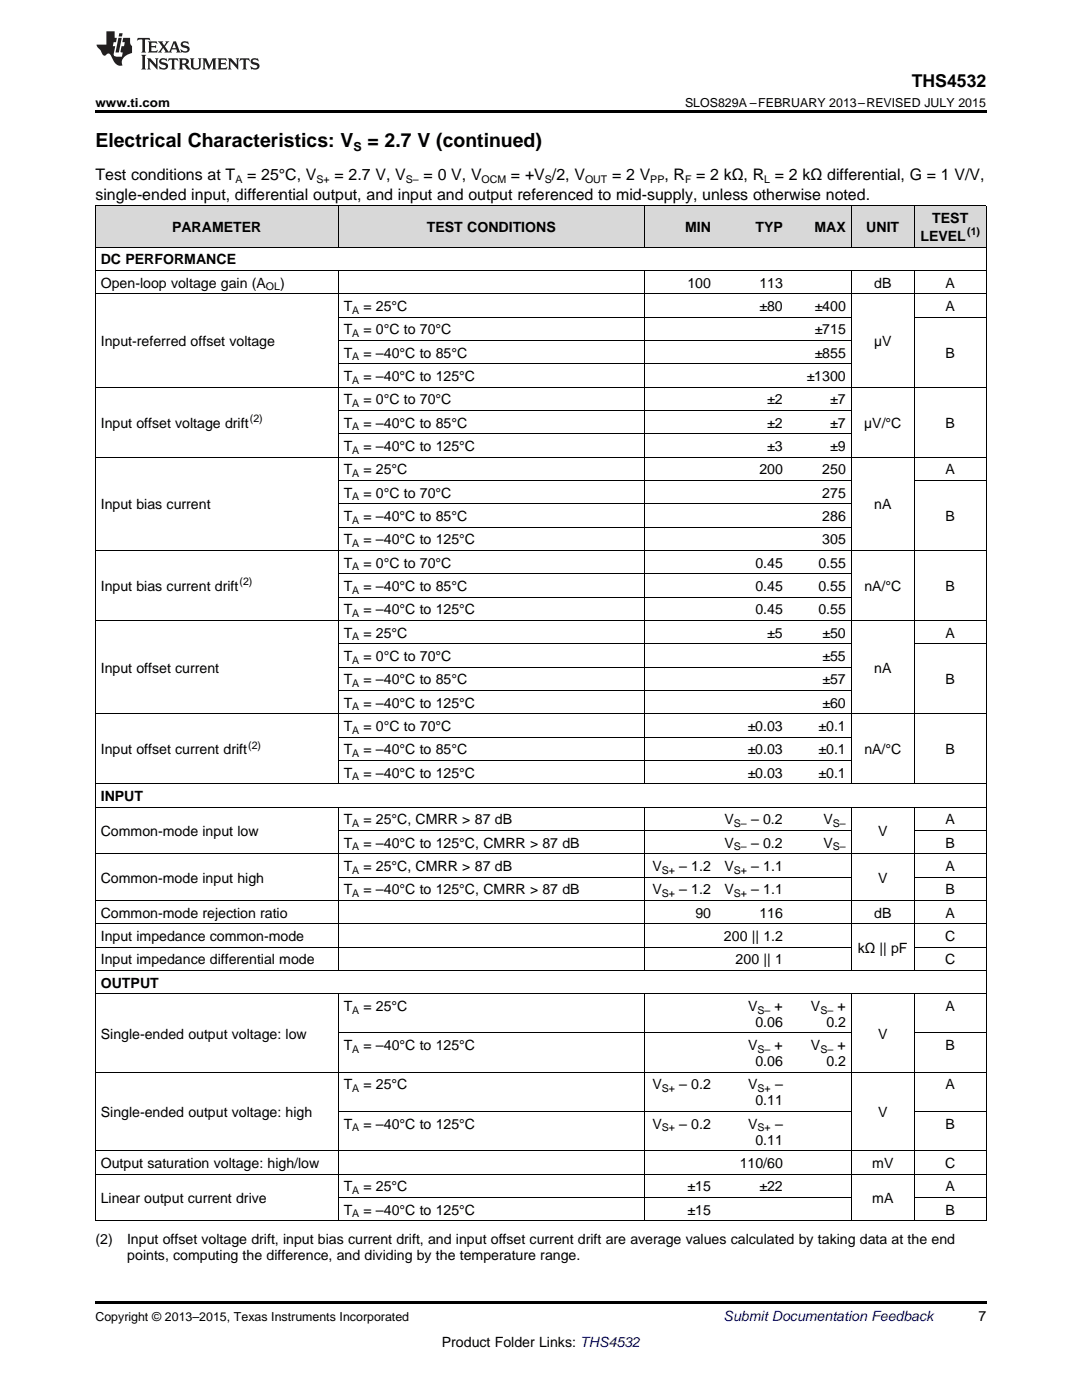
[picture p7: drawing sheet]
<svg xmlns="http://www.w3.org/2000/svg" width="216mm" height="279mm" viewBox="0 0 216 279" stroke-linecap="round" stroke-linejoin="round" font-family="sans-serif">
<defs><g id="words">
<g font-size="3.9">
<text x="19" y="29.3">Electrical Characteristics: V</text>
<text x="73.3" y="29.3">= 2.7 V (continued)</text>
</g>
<text font-size="3.5" x="181.9" y="17.3">THS4532</text>
<g font-size="3.2">
<text x="19" y="36">Test conditions at T</text>
<text x="49.3" y="36">= 25°C, V</text>
<text x="66.7" y="36">= 2.7 V, V</text>
<text x="84.5" y="36">= 0 V, V</text>
<text x="102" y="36">= +V /2, V</text>
<text x="122.1" y="36">= 2 V</text>
<text x="132.6" y="36">, R</text>
<text x="138.9" y="36">= 2 kΩ, R = 2 kΩ differential, G = 1 V/V,</text>
<text x="19" y="39.9">single-ended input, differential output, and input and output referenced to mid-supply, unless otherwise noted.</text>
</g>
<g font-size="2.8">
<text x="34.3" y="46.3">PARAMETER</text>
<text x="85.2" y="46.3">TEST CONDITIONS</text>
<text x="136.7" y="46.3">MIN</text>
<text x="150.7" y="46.3">TYP</text>
<text x="162.5" y="46.3">MAX</text>
<text x="172.9" y="46.3">UNIT</text>
<text x="186" y="44.5">TEST</text>
<text x="20.1" y="52.7">DC PERFORMANCE</text>
<text x="183.7" y="48.1">LEVEL</text>
<text x="20.1" y="57.4">Open-loop voltage gain (A</text>
<text x="55.9" y="57.4">)</text>
<text x="137.2" y="57.4">100</text>
<text x="151.5" y="57.4">113</text>
<text x="174.4" y="57.4">dB</text>
<text x="188.7" y="57.4">A</text>
<text x="68.6" y="62.1">T</text>
<text x="72.5" y="62.1">= 25°C</text>
<text x="151.6" y="62.1">±80</text>
<text x="162.6" y="62.1">±400</text>
<text x="188.7" y="62.1">A</text>
<text x="20.1" y="69">Input-referred offset voltage</text>
<text x="68.6" y="66.7">T</text>
<text x="68.6" y="71.4">T</text>
<text x="72.5" y="66.7">= 0°C to 70°C</text>
<text x="72.5" y="71.4">= –40°C to 85°C</text>
<text x="162.6" y="66.7">±715</text>
<text x="162.6" y="71.4">±855</text>
<text x="174.4" y="69">µV</text>
<text x="188.7" y="71.4">B</text>
<text x="68.6" y="76">T</text>
<text x="72.5" y="76">= –40°C to 125°C</text>
<text x="161" y="76">±1300</text>
<text x="68.6" y="80.7">T</text>
<text x="72.5" y="80.7">= 0°C to 70°C</text>
<text x="153.1" y="80.7">±2</text>
<text x="165.7" y="80.7">±7</text>
<text x="20.1" y="85.3">Input offset voltage drift</text>
<text x="68.6" y="85.3">T</text>
<text x="68.6" y="90">T</text>
<text x="72.5" y="85.3">= –40°C to 85°C</text>
<text x="72.5" y="90">= –40°C to 125°C</text>
<text x="153.1" y="85.3">±2</text>
<text x="153.1" y="90">±3</text>
<text x="165.7" y="85.3">±7</text>
<text x="165.7" y="90">±9</text>
<text x="172.4" y="85.3">µV/°C</text>
<text x="188.7" y="85.3">B</text>
<text x="68.6" y="94.7">T</text>
<text x="72.5" y="94.7">= 25°C</text>
<text x="151.5" y="94.7">200</text>
<text x="164.1" y="94.7">250</text>
<text x="188.7" y="94.7">A</text>
<text x="20.1" y="101.6">Input bias current</text>
<text x="68.6" y="99.3">T</text>
<text x="72.5" y="99.3">= 0°C to 70°C</text>
<text x="164.1" y="99.3">275</text>
<text x="174.4" y="101.6">nA</text>
<text x="68.6" y="104">T</text>
<text x="72.5" y="104">= –40°C to 85°C</text>
<text x="164.1" y="104">286</text>
<text x="188.7" y="104">B</text>
<text x="68.6" y="108.6">T</text>
<text x="68.6" y="113.3">T</text>
<text x="72.5" y="108.6">= –40°C to 125°C</text>
<text x="72.5" y="113.3">= 0°C to 70°C</text>
<text x="150.7" y="113.3">0.45</text>
<text x="163.3" y="113.3">0.55</text>
<text x="164.1" y="108.6">305</text>
<text x="20.1" y="117.9">Input bias current drift</text>
<text x="68.6" y="117.9">T</text>
<text x="72.5" y="117.9">= –40°C to 85°C</text>
<text x="150.7" y="117.9">0.45</text>
<text x="163.3" y="117.9">0.55</text>
<text x="172.5" y="117.9">nA/°C</text>
<text x="188.7" y="117.9">B</text>
<text x="68.6" y="122.6">T</text>
<text x="72.5" y="122.6">= –40°C to 125°C</text>
<text x="150.7" y="122.6">0.45</text>
<text x="163.3" y="122.6">0.55</text>
<text x="68.6" y="127.2">T</text>
<text x="68.6" y="131.9">T</text>
<text x="72.5" y="127.2">= 25°C</text>
<text x="72.5" y="131.9">= 0°C to 70°C</text>
<text x="153.1" y="127.2">±5</text>
<text x="164.1" y="127.2">±50</text>
<text x="164.1" y="131.9">±55</text>
<text x="188.7" y="127.2">A</text>
<text x="20.1" y="134.2">Input offset current</text>
<text x="68.6" y="136.6">T</text>
<text x="72.5" y="136.6">= –40°C to 85°C</text>
<text x="164.1" y="136.6">±57</text>
<text x="174.4" y="134.2">nA</text>
<text x="188.7" y="136.6">B</text>
<text x="68.6" y="141.2">T</text>
<text x="72.5" y="141.2">= –40°C to 125°C</text>
<text x="164.1" y="141.2">±60</text>
<text x="68.6" y="145.9">T</text>
<text x="72.5" y="145.9">= 0°C to 70°C</text>
<text x="149.2" y="145.9">±0.03</text>
<text x="163.3" y="145.9">±0.1</text>
<text x="20.1" y="150.5">Input offset current drift</text>
<text x="68.6" y="150.5">T</text>
<text x="68.6" y="155.2">T</text>
<text x="72.5" y="150.5">= –40°C to 85°C</text>
<text x="72.5" y="155.2">= –40°C to 125°C</text>
<text x="149.2" y="150.5">±0.03</text>
<text x="149.2" y="155.2">±0.03</text>
<text x="163.3" y="150.5">±0.1</text>
<text x="163.3" y="155.2">±0.1</text>
<text x="172.5" y="150.5">nA/°C</text>
<text x="188.7" y="150.5">B</text>
<text x="20.1" y="159.8">INPUT</text>
<text x="20.1" y="166.8">Common-mode input low</text>
<text x="68.6" y="164.5">T</text>
<text x="72.5" y="164.5">= 25°C, CMRR &gt; 87 dB</text>
<text x="144.6" y="164.5">V</text>
<text x="149.9" y="164.5">– 0.2</text>
<text x="164.3" y="164.5">V</text>
<text x="175.2" y="166.8">V</text>
<text x="188.7" y="164.5">A</text>
<text x="68.6" y="169.2">T</text>
<text x="68.6" y="173.8">T</text>
<text x="72.5" y="169.2">= –40°C to 125°C, CMRR &gt; 87 dB</text>
<text x="72.5" y="173.8">= 25°C, CMRR &gt; 87 dB</text>
<text x="130.2" y="173.8">V</text>
<text x="135.5" y="173.8">– 1.2</text>
<text x="144.5" y="173.8">V</text>
<text x="144.6" y="169.2">V</text>
<text x="149.9" y="169.2">– 0.2</text>
<text x="149.9" y="173.8">– 1.1</text>
<text x="164.3" y="169.2">V</text>
<text x="188.7" y="169.2">B</text>
<text x="188.7" y="173.8">A</text>
<text x="20.1" y="176.1">Common-mode input high</text>
<text x="68.6" y="178.5">T</text>
<text x="72.5" y="178.5">= –40°C to 125°C, CMRR &gt; 87 dB</text>
<text x="130.2" y="178.5">V</text>
<text x="135.5" y="178.5">– 1.2</text>
<text x="144.5" y="178.5">V</text>
<text x="149.9" y="178.5">– 1.1</text>
<text x="175.2" y="176.1">V</text>
<text x="188.7" y="178.5">B</text>
<text x="20.1" y="183.1">Common-mode rejection ratio</text>
<text x="138.7" y="183.1">90</text>
<text x="151.5" y="183.1">116</text>
<text x="174.4" y="183.1">dB</text>
<text x="188.7" y="183.1">A</text>
<text x="20.1" y="187.8">Input impedance common-mode</text>
<text x="144.5" y="187.8">200 || 1.2</text>
<text x="171.2" y="190.1">kΩ || pF</text>
<text x="188.6" y="187.8">C</text>
<text x="20.1" y="192.4">Input impedance differential mode</text>
<text x="20.1" y="197.1">OUTPUT</text>
<text x="146.8" y="192.4">200 || 1</text>
<text x="188.6" y="192.4">C</text>
<text x="68.6" y="201.8">T</text>
<text x="72.5" y="201.8">= 25°C</text>
<text x="149.3" y="201.8">V</text>
<text x="154.6" y="201.8">+</text>
<text x="161.8" y="201.8">V</text>
<text x="167.1" y="201.8">+</text>
<text x="188.7" y="201.8">A</text>
<text x="20.1" y="207.3">Single-ended output voltage: low</text>
<text x="68.6" y="209.6">T</text>
<text x="72.5" y="209.6">= –40°C to 125°C</text>
<text x="149.3" y="209.6">V</text>
<text x="150.7" y="204.9">0.06</text>
<text x="154.6" y="209.6">+</text>
<text x="161.8" y="209.6">V</text>
<text x="164.9" y="204.9">0.2</text>
<text x="167.1" y="209.6">+</text>
<text x="175.2" y="207.3">V</text>
<text x="188.7" y="209.6">B</text>
<text x="150.7" y="212.8">0.06</text>
<text x="164.9" y="212.8">0.2</text>
<text x="68.6" y="217.4">T</text>
<text x="72.5" y="217.4">= 25°C</text>
<text x="130.2" y="217.4">V</text>
<text x="135.5" y="217.4">– 0.2</text>
<text x="149.3" y="217.4">V</text>
<text x="150.7" y="220.6">0.11</text>
<text x="154.7" y="217.4">–</text>
<text x="188.7" y="217.4">A</text>
<text x="20.1" y="222.9">Single-ended output voltage: high</text>
<text x="68.6" y="225.2">T</text>
<text x="72.5" y="225.2">= –40°C to 125°C</text>
<text x="130.2" y="225.2">V</text>
<text x="135.5" y="225.2">– 0.2</text>
<text x="149.3" y="225.2">V</text>
<text x="154.7" y="225.2">–</text>
<text x="175.2" y="222.9">V</text>
<text x="188.7" y="225.2">B</text>
<text x="20.1" y="233.1">Output saturation voltage: high/low</text>
<text x="147.6" y="233.1">110/60</text>
<text x="150.7" y="228.4">0.11</text>
<text x="174.1" y="233.1">mV</text>
<text x="188.6" y="233.1">C</text>
<text x="68.6" y="237.7">T</text>
<text x="72.5" y="237.7">= 25°C</text>
<text x="137.2" y="237.7">±15</text>
<text x="151.6" y="237.7">±22</text>
<text x="188.7" y="237.7">A</text>
<text x="20.1" y="240.1">Linear output current drive</text>
<text x="68.6" y="242.4">T</text>
<text x="72.5" y="242.4">= –40°C to 125°C</text>
<text x="137.2" y="242.4">±15</text>
<text x="174.1" y="240.1">mA</text>
<text x="188.7" y="242.4">B</text>
<text x="19" y="248.2">(2)</text>
<text x="25.4" y="248.2">Input offset voltage drift, input bias current drift, and input offset current drift are average values calculated by taking data at the end</text>
<text x="25.4" y="251.4">points, computing the difference, and dividing by the temperature range.</text>
<text x="195.3" y="263.6">7</text>
<text x="88.2" y="268.9">Product Folder Links: THS4532</text>
</g>
<text font-size="2.8" fill="#0000c8" x="144.4" y="263.6">Submit Documentation Feedback</text>
<g font-size="2.5">
<text x="19" y="21.4">www.ti.com</text>
<text x="136.7" y="21.4">SLOS829A –FEBRUARY 2013–REVISED JULY 2015</text>
<text x="70.5" y="30.1">S</text>
<text x="19" y="263.6">Copyright © 2013–2015, Texas Instruments Incorporated</text>
</g>
<g font-size="2.1">
<text x="47" y="36.6">A</text>
<text x="63.2" y="36.6">S+</text>
<text x="81" y="36.6">S–</text>
<text x="96.1" y="36.6">OCM</text>
<text x="108.7" y="36.6">S</text>
<text x="116.7" y="36.6">OUT</text>
<text x="129.8" y="36.6">PP</text>
<text x="136.7" y="36.6">F</text>
<text x="152.5" y="36.6">L</text>
<text x="193" y="47">(1)</text>
<text x="53.1" y="58">OL</text>
<text x="70.3" y="62.6">A</text>
<text x="70.3" y="67.3">A</text>
<text x="70.3" y="71.9">A</text>
<text x="70.3" y="76.6">A</text>
<text x="70.3" y="81.2">A</text>
<text x="49.9" y="84.2">(2)</text>
<text x="70.3" y="85.9">A</text>
<text x="70.3" y="90.6">A</text>
<text x="70.3" y="95.2">A</text>
<text x="70.3" y="99.9">A</text>
<text x="70.3" y="104.5">A</text>
<text x="70.3" y="109.2">A</text>
<text x="70.3" y="113.8">A</text>
<text x="47.8" y="116.8">(2)</text>
<text x="70.3" y="118.5">A</text>
<text x="70.3" y="123.2">A</text>
<text x="70.3" y="127.8">A</text>
<text x="70.3" y="132.5">A</text>
<text x="70.3" y="137.1">A</text>
<text x="70.3" y="141.8">A</text>
<text x="49.5" y="149.4">(2)</text>
<text x="70.3" y="146.4">A</text>
<text x="70.3" y="151.1">A</text>
<text x="70.3" y="155.8">A</text>
<text x="70.3" y="165.1">A</text>
<text x="146.4" y="165.1">S–</text>
<text x="166.2" y="165.1">S–</text>
<text x="70.3" y="169.7">A</text>
<text x="146.4" y="169.7">S–</text>
<text x="166.2" y="169.7">S–</text>
<text x="70.3" y="174.4">A</text>
<text x="70.3" y="179">A</text>
<text x="132" y="174.4">S+</text>
<text x="132" y="179">S+</text>
<text x="146.4" y="174.4">S+</text>
<text x="146.4" y="179">S+</text>
<text x="70.3" y="202.3">A</text>
<text x="151.1" y="202.3">S–</text>
<text x="163.7" y="202.3">S–</text>
<text x="70.3" y="210.1">A</text>
<text x="151.1" y="210.1">S–</text>
<text x="163.7" y="210.1">S–</text>
<text x="70.3" y="218">A</text>
<text x="132" y="218">S+</text>
<text x="151.2" y="218">S+</text>
<text x="70.3" y="225.8">A</text>
<text x="132" y="225.8">S+</text>
<text x="151.2" y="225.8">S+</text>
<text x="70.3" y="238.3">A</text>
<text x="70.3" y="243">A</text>
</g>
</g></defs>
<g fill="#d8d8d8">
<path d="M19 41.1h48.5v8.3h-48.5z"/>
<path d="M67.5 41.1h61.1v8.3h-61.1z"/>
<path d="M128.6 41.1h14.3v8.3h-14.3z"/>
<path d="M142.9 41.1h14.4v8.3h-14.4z"/>
<path d="M157.3 41.1h12.6v8.3h-12.6z"/>
<path d="M169.9 41.1h12.6v8.3h-12.6z"/>
<path d="M182.5 41.1h14.3v8.3h-14.3z"/>
</g>
<path d="M19 22h177.8v.5h-177.8zM19 259.7h177.8v.5h-177.8z" fill="#000"/>
<g fill="none" stroke="#000" stroke-width=".2">
<path d="M19 58.6h177.8M19 54h177.8M19 49.3h177.8M19 41.1h177.8M19.1 41.1v202.6M67.5 41.1v8.3M67.5 54v102.5M128.5 41.1v8.3M128.5 54v102.5M169.8 41.1v8.3M169.8 54v102.5M182.4 41.1v8.3"/>
<path d="M182.4 54v102.5M196.8 41.1v202.6M19 77.2h177.8M67.5 72.6h102.4M67.5 67.9h102.4M67.5 63.3h102.4M182.5 63.3h14.3M19 91.2h177.8M67.5 95.9h102.4M67.5 86.6h102.4M67.5 81.9h102.4M182.5 95.9h14.3"/>
<path d="M19 109.8h177.8M67.5 119.2h102.4M67.5 114.5h102.4M67.5 105.2h102.4M67.5 100.5h102.4M19 123.8h177.8M67.5 137.8h102.4M67.5 133.1h102.4M67.5 128.5h102.4M182.5 128.5h14.3M19 156.4h177.8M19 142.4h177.8"/>
<path d="M67.5 151.7h102.4M67.5 147.1h102.4M19 179.7h177.8M19 170.4h177.8M19 161.1h177.8M67.5 161.1v32.6M67.5 175h102.4M67.5 165.7h102.4M128.5 161.1v32.6M169.8 161.1v32.6M182.4 161.1v32.6M182.5 175h14.3"/>
<path d="M182.5 165.7h14.3M19 198.3h177.8M19 193.7h177.8M19 189h150.9M19 184.3h177.8M67.5 198.4v45.3M128.5 198.4v45.3M169.8 198.4v45.3M182.4 198.4v45.3M182.5 189h14.3M19 214h177.8M67.5 206.1h102.4"/>
<path d="M182.5 206.1h14.3M19 234.3h177.8M19 229.6h177.8M67.5 239h102.4M67.5 221.8h102.4M182.5 239h14.3M182.5 221.8h14.3M19 243.6h177.8"/>
</g>
<g fill="#231f20">
<path d="M27.5 7.6l-.1 .5 .4-.2h.6v.1v2.1l-.2 .4h1l-.3-.4v-2.1l.1-.1h.5l.5 .2-.2-.5zM29.5 8.3l.2 .3v1.5l-.2 .4h1.8l.2-.6a1.04 1.04 0 0 1-1.3 .2v-.7h.6l.3 .2v-.6l-.3 .2h-.6v-.6l.8-.1 .4 .3-.2-.5zM31.5 8.3l.9 1.1-.9 1.1h.8l-.2-.2 .5-.7 .4 .7-.2 .2h1.5l-.1-.2 .1-.4h.9l.1 .4-.2 .2h1l-.3-.3-.7-1.9h-.5l-.9 2-.8-1 .9-1h-.8l.1 .3-.3 .5-.4-.6 .2-.2zM34.7 8.6l.4 1h-.7zM36.3 8.4a.63 .63 0 0 0-.2 .7 .63 .63 0 0 0 .6 .4l.6 .2 .1 .2a.75 .75 0 0 1-.7 .4 .75 .75 0 0 1-.6-.5l.1 .7 .1-.1a1.11 1.11 0 0 0 1.5-.6 1.13 1.13 0 0 0-1.2-.8l-.1-.4a1.04 1.04 0 0 1 1.2 .2l-.2-.5-.1 .1-.5-.2zM28.2 10.9l.2 .4v2.2l-.2 .4h1l-.3-.4v-2.2l.3-.4zM29.3 11.6l.3 .4v1.5l-.3 .4h.8l-.2-.4v-1.3l1.5 1.7v-1.9l.2-.4h-.7l.2 .4v.9l-1.1-1.3zM32 11.8a.62 .62 0 0 0-.2 .7 .62 .62 0 0 0 .6 .4l.6 .1 .1 .3a.76 .76 0 0 1-.7 .3 .76 .76 0 0 1-.6-.4l.1 .7 .1-.1a1.11 1.11 0 0 0 1.5-.6 1.13 1.13 0 0 0-1.2-.8l-.1-.4a1.04 1.04 0 0 1 1.2 .2l-.2-.6-.1 .1-.5-.1zM33.7 11.6l-.2 .6a.61 .61 0 0 1 .8-.3v1.6l-.2 .4h.9l-.2-.4v-1.6a.63 .63 0 0 1 .8 .3l-.2-.6zM35.6 11.6l.3 .4v1.5l-.3 .4h1l-.2-.2v-.8l.5 .2a.76 .76 0 0 0 1.2 .7l-1-1a.58 .58 0 0 0 .6-.5 .58 .58 0 0 0-.5-.6zM36.4 11.9h.1a.45 .45 0 0 1 .5 .1 .45 .45 0 0 1 .1 .5l-.7 .2zM37.9 11.6l.2 .2a2.17 2.17 0 0 0 .3 1.9 .99 .99 0 0 0 1.6-.6v-1.1l.2-.4h-.7l.2 .2a1.92 1.92 0 0 1-.2 1.8 .6 .6 0 0 1-.9-.5v-1.1l.2-.4zM40.4 11.6l.2 .4v1.5l-.2 .4h.7l-.2-.4v-1.4l.8 1.8 .8-1.8v1.4l-.2 .4h.9l-.2-.4v-1.5l.2-.4h-.8l-.6 1.5-.6-1.5zM43.4 11.6l.2 .4v1.5l-.2 .4h1.8l.2-.6a1.04 1.04 0 0 1-1.3 .1v-.6h.5l.4 .2v-.6l-.4 .2h-.5v-.7h.8l.3 .3-.1-.6zM45.5 11.6l.2 .4v1.5l-.2 .4h.7l-.2-.4v-1.3l1.5 1.7v-1.9l.2-.4h-.7l.2 .4v.9l-1.1-1.3zM47.9 11.6l-.1 .6a.61 .61 0 0 1 .8-.3v1.6l-.3 .4h1l-.3-.4 .1-1.6a.63 .63 0 0 1 .7 .3l-.1-.6zM50.2 11.8a.62 .62 0 0 0-.2 .7 .62 .62 0 0 0 .6 .4l.6 .1 .2 .3a.76 .76 0 0 1-.8 .3 .76 .76 0 0 1-.6-.4l.1 .7 .2-.1a1.11 1.11 0 0 0 1.5-.6 1.13 1.13 0 0 0-1.3-.8l-.1-.4a1.04 1.04 0 0 1 1.2 .2l-.1-.6-.2 .1-.5-.1z"/>
<path d="M21.2 6.3v2.6h-1.9l.1 .4 .7 .9a.91 .91 0 0 0 1 .8 .56 .56 0 0 1 .5-.3 .56 .56 0 0 1 .5 .3l.4 .8a1.53 1.53 0 0 0 1.9 1.2 1.54 1.54 0 0 1 1-2.1l.9-.3v-1.4a1.52 1.52 0 0 1-.3-1.6h-1.4l-.2 .8h.5l-.2 .8h-.4l-.2 1v.2l.4 .1-.2 .8a1.93 1.93 0 0 1-1.6-.3l.3-1.8h-.5l.2-.8h.4l.2-.8h-.4v-1.3zM23.6 7.6l-.6 2.9h.7l.6-2.9zM23.8 6.6l-.1 .7h.6l.2-.7z"/>
</g>
<use href="#words"/>
</svg>
